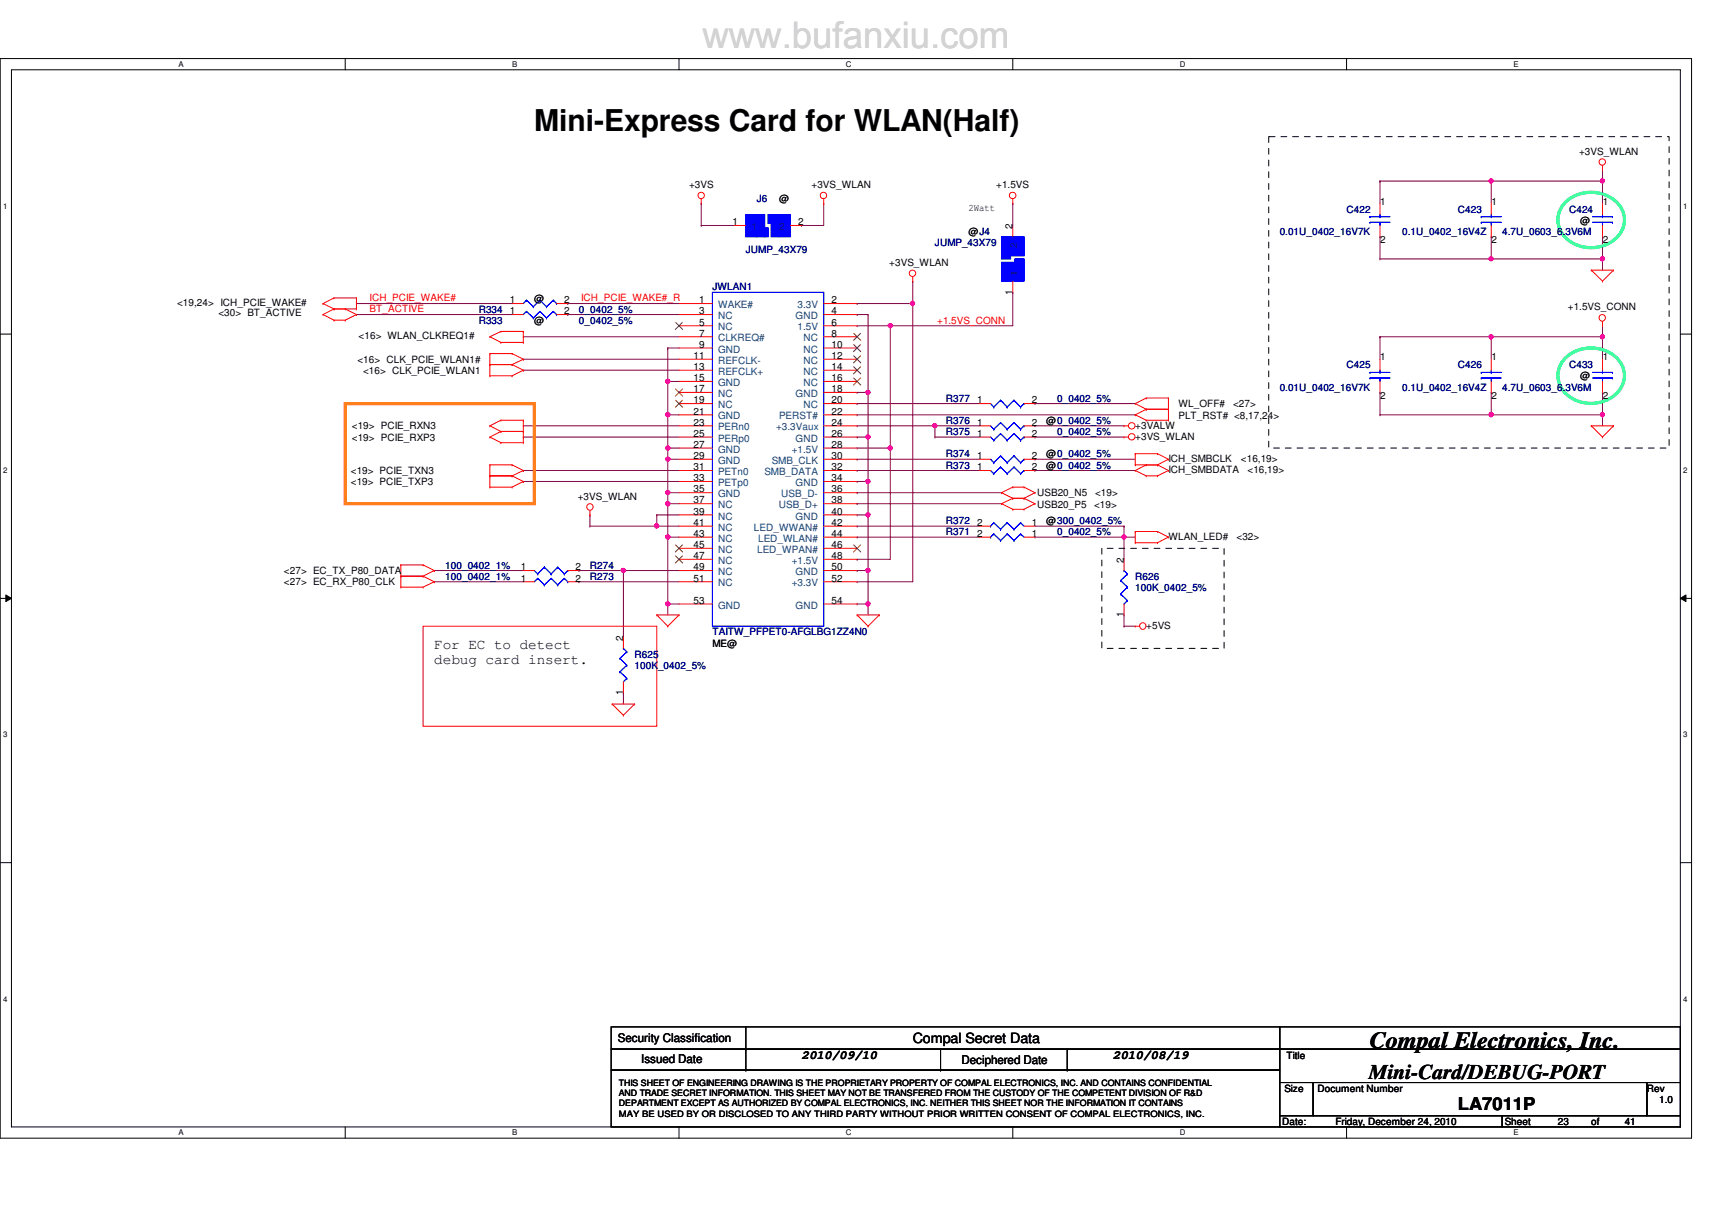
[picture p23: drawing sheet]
<svg xmlns="http://www.w3.org/2000/svg" width="297mm" height="210mm" viewBox="0 0 297 210" stroke-linecap="round" stroke-linejoin="round" font-family="sans-serif">
<defs><g id="words">
<text font-size="5.2" x="92.7" y="22.7">Mini-Express Card for WLAN(Half)</text>
<text font-size="4" x="237.7" y="181.7">Compal Electronics, Inc.</text>
<text font-size="3.6" x="237.5" y="187.2">Mini-Card/DEBUG-PORT</text>
<text font-size="3" x="252.9" y="192.5">LA7011P</text>
<g font-size="2.5">
<text x="75.3" y="112.6">For EC to detect</text>
<text x="75.3" y="115.2">debug card insert.</text>
<text x="158.4" y="180.9">Compal Secret Data</text>
</g>
<g font-size="2.1">
<text x="107.2" y="180.8">Security Classification</text>
<text x="111.2" y="184.4">Issued Date</text>
<text x="139.1" y="183.8">2010/09/10</text>
<text x="166.8" y="184.7">Deciphered Date</text>
<text x="193.1" y="183.8">2010/08/19</text>
</g>
<g font-size="1.7">
<text x="274" y="26.8">+3VS_WLAN</text>
<text x="119.5" y="32.6">+3VS</text>
<text x="135.2" y="35">@</text>
<text x="140.8" y="32.6">+3VS_WLAN</text>
<text x="172.8" y="32.6">+1.5VS</text>
<text x="239.5" y="35.5">1</text>
<text x="258.8" y="35.5">1</text>
<text x="278.1" y="35.5">1</text>
<text x="127.1" y="39.1">1</text>
<text x="138.5" y="39.1">2</text>
<text x="168" y="36.7">2Watt</text>
<text x="168" y="40.7">@J4</text>
<text x="175.7" y="39.7" transform="rotate(-90 175.7 39.7)">2</text>
<text x="274.2" y="38.8">@</text>
<text x="154.3" y="46.1">+3VS_WLAN</text>
<text x="239.5" y="42.1">2</text>
<text x="258.8" y="42.1">2</text>
<text x="278.1" y="42.1">2</text>
<text x="30.7" y="53.1">&lt;19,24&gt; ICH_PCIE_WAKE#</text>
<text x="88.5" y="52.6">1</text>
<text x="92.7" y="52.3">@</text>
<text x="97.9" y="52.6">2</text>
<text x="121.3" y="52.6">1</text>
<text x="144.3" y="52.6">2</text>
<text x="175.7" y="51.1" transform="rotate(-90 175.7 51.1)">1</text>
<text x="272" y="53.8">+1.5VS_CONN</text>
<text x="37.9" y="54.8">&lt;30&gt; BT_ACTIVE</text>
<text x="62.2" y="58.9">&lt;16&gt; WLAN_CLKREQ1#</text>
<text x="88.5" y="54.5">1</text>
<text x="92.7" y="56.2">@</text>
<text x="97.9" y="54.5">2</text>
<text x="121.3" y="54.5">3</text>
<text x="121.3" y="56.5">5</text>
<text x="121.3" y="58.4">7</text>
<text x="144.3" y="54.5">4</text>
<text x="144.3" y="56.5">6</text>
<text x="144.3" y="58.4">8</text>
<text x="62" y="62.9">&lt;16&gt; CLK_PCIE_WLAN1#</text>
<text x="63" y="64.9">&lt;16&gt; CLK_PCIE_WLAN1</text>
<text x="120.3" y="62.3">11</text>
<text x="120.3" y="64.2">13</text>
<text x="121.3" y="60.3">9</text>
<text x="144.3" y="60.3">10</text>
<text x="144.3" y="62.3">12</text>
<text x="144.3" y="64.2">14</text>
<text x="239.5" y="62.5">1</text>
<text x="258.8" y="62.5">1</text>
<text x="274.2" y="65.8">@</text>
<text x="278.1" y="62.5">1</text>
<text x="120.3" y="66.1">15</text>
<text x="120.3" y="68">17</text>
<text x="120.3" y="70">19</text>
<text x="120.3" y="71.9">21</text>
<text x="144.3" y="66.1">16</text>
<text x="144.3" y="68">18</text>
<text x="144.3" y="70">20</text>
<text x="144.3" y="71.9">22</text>
<text x="169.5" y="70">1</text>
<text x="179" y="70">2</text>
<text x="204.5" y="70.7">WL_OFF#</text>
<text x="213.9" y="70.7">&lt;27&gt;</text>
<text x="239.5" y="69.1">2</text>
<text x="258.8" y="69.1">2</text>
<text x="278.1" y="69.1">2</text>
<text x="61" y="74.5">&lt;19&gt; PCIE_RXN3</text>
<text x="61" y="76.5">&lt;19&gt; PCIE_RXP3</text>
<text x="120.3" y="73.8">23</text>
<text x="120.3" y="75.8">25</text>
<text x="120.3" y="77.7">27</text>
<text x="144.3" y="73.8">24</text>
<text x="144.3" y="75.8">26</text>
<text x="144.3" y="77.7">28</text>
<text x="169.5" y="73.8">1</text>
<text x="169.5" y="75.8">1</text>
<text x="179" y="73.8">2</text>
<text x="179" y="75.8">2</text>
<text x="181.5" y="73.6">@0_0402_5%</text>
<text x="197" y="76.2">+3VS_WLAN</text>
<text x="197" y="74.3">+3VALW</text>
<text x="204.5" y="72.6">PLT_RST# &lt;8,17,24&gt;</text>
<text x="60.9" y="82.3">&lt;19&gt; PCIE_TXN3</text>
<text x="120.3" y="79.6">29</text>
<text x="120.3" y="81.6">31</text>
<text x="120.3" y="83.5">33</text>
<text x="144.3" y="79.6">30</text>
<text x="144.3" y="81.6">32</text>
<text x="144.3" y="83.5">34</text>
<text x="169.5" y="81.6">1</text>
<text x="169.5" y="79.6">1</text>
<text x="179" y="81.6">2</text>
<text x="179" y="79.6">2</text>
<text x="181.5" y="81.3">@0_0402_5%</text>
<text x="181.5" y="79.3">@0_0402_5%</text>
<text x="202.7" y="82">ICH_SMBDATA</text>
<text x="202.7" y="80.1">ICH_SMBCLK</text>
<text x="215.3" y="80.1">&lt;16,19&gt;</text>
<text x="216.4" y="82">&lt;16,19&gt;</text>
<text x="60.9" y="84.2">&lt;19&gt; PCIE_TXP3</text>
<text x="100.2" y="86.7">+3VS_WLAN</text>
<text x="120.3" y="85.4">35</text>
<text x="120.3" y="87.3">37</text>
<text x="120.3" y="89.3">39</text>
<text x="144.3" y="85.4">36</text>
<text x="144.3" y="87.3">38</text>
<text x="144.3" y="89.3">40</text>
<text x="180" y="86.1">USB20_N5</text>
<text x="180" y="88.1">USB20_P5</text>
<text x="189.8" y="88.1">&lt;19&gt;</text>
<text x="190" y="86.1">&lt;19&gt;</text>
<text x="120.3" y="91.2">41</text>
<text x="120.3" y="93.1">43</text>
<text x="120.3" y="95.1">45</text>
<text x="144.3" y="91.2">42</text>
<text x="144.3" y="93.1">44</text>
<text x="144.3" y="95.1">46</text>
<text x="169.5" y="93.1">2</text>
<text x="169.5" y="91.2">2</text>
<text x="179" y="93.1">1</text>
<text x="179" y="91.2">1</text>
<text x="181.5" y="90.9">@300_0402_5%</text>
<text x="202.7" y="93.6">WLAN_LED#</text>
<text x="214.5" y="93.6">&lt;32&gt;</text>
<text x="49.3" y="99.6">&lt;27&gt; EC_TX_P80_DATA</text>
<text x="49.3" y="101.6">&lt;27&gt; EC_RX_P80_CLK</text>
<text x="90.4" y="98.9">1</text>
<text x="90.4" y="100.9">1</text>
<text x="99.9" y="98.9">2</text>
<text x="99.9" y="100.9">2</text>
<text x="120.3" y="97">47</text>
<text x="120.3" y="98.9">49</text>
<text x="120.3" y="100.9">51</text>
<text x="144.3" y="97">48</text>
<text x="144.3" y="98.9">50</text>
<text x="144.3" y="100.9">52</text>
<text x="195" y="97.6" transform="rotate(-90 195 97.6)">2</text>
<text x="120.3" y="104.7">53</text>
<text x="144.3" y="104.7">54</text>
<text x="195" y="107.1" transform="rotate(-90 195 107.1)">1</text>
<text x="108.1" y="111.1" transform="rotate(-90 108.1 111.1)">2</text>
<text x="123.6" y="112.2">ME@</text>
<text x="198.9" y="109.1">+5VS</text>
<text x="108.1" y="120.6" transform="rotate(-90 108.1 120.6)">1</text>
<text x="223.2" y="183.8">Title</text>
<text x="222.8" y="189.4">Size</text>
<text x="228.6" y="189.4">Document Number</text>
<text x="285.7" y="189.4">Rev</text>
<text x="287.9" y="191.3">1.0</text>
<text x="222.5" y="195.2">Date:</text>
<text x="231.7" y="195.2">Friday, December 24, 2010</text>
<text x="261.1" y="195.2">Sheet</text>
<text x="270.3" y="195.2">23</text>
<text x="276.1" y="195.2">of</text>
<text x="281.9" y="195.2">41</text>
</g>
<g font-size="1.7" fill="#000080">
<text x="131.3" y="35">J6</text>
<text x="222" y="40.7">0.01U_0402_16V7K</text>
<text x="233.6" y="36.9">C422</text>
<text x="243.3" y="40.7">0.1U_0402_16V4Z</text>
<text x="252.9" y="36.9">C423</text>
<text x="260.6" y="40.7">4.7U_0603_6.3V6M</text>
<text x="272.2" y="36.9">C424</text>
<text x="129.4" y="43.8">JUMP_43X79</text>
<text x="162.2" y="42.7">JUMP_43X79</text>
<text x="123.6" y="50.4">JWLAN1</text>
<text x="83.1" y="56.2">R333</text>
<text x="83.1" y="54.3">R334</text>
<text x="100.5" y="56.2">0_0402_5%</text>
<text x="100.5" y="54.3">0_0402_5%</text>
<text x="233.6" y="63.9">C425</text>
<text x="252.9" y="63.9">C426</text>
<text x="272.2" y="63.9">C433</text>
<text x="164.1" y="69.7">R377</text>
<text x="183.4" y="69.7">0_0402_5%</text>
<text x="222" y="67.8">0.01U_0402_16V7K</text>
<text x="243.3" y="67.8">0.1U_0402_16V4Z</text>
<text x="260.6" y="67.8">4.7U_0603_6.3V6M</text>
<text x="164.1" y="73.6">R376</text>
<text x="164.1" y="75.5">R375</text>
<text x="183.4" y="75.5">0_0402_5%</text>
<text x="164.1" y="81.3">R373</text>
<text x="164.1" y="79.3">R374</text>
<text x="164.1" y="92.9">R371</text>
<text x="164.1" y="90.9">R372</text>
<text x="183.4" y="92.9">0_0402_5%</text>
<text x="77.3" y="98.6">100_0402_1%</text>
<text x="77.3" y="100.6">100_0402_1%</text>
<text x="102.4" y="98.6">R274</text>
<text x="102.4" y="100.6">R273</text>
<text x="197" y="100.6">R626</text>
<text x="197" y="102.5">100K_0402_5%</text>
<text x="123.6" y="110.2">TAITW_PFPET0-AFGLBG1ZZ4N0</text>
<text x="110.1" y="114.1">R625</text>
<text x="110.1" y="116">100K_0402_5%</text>
</g>
<g font-size="1.7" fill="#004080">
<text x="130.4" y="39.9">1</text>
<text x="135.2" y="39.9">2</text>
<text x="176.5" y="47.8" transform="rotate(-90 176.5 47.8)">1</text>
<text x="176.5" y="43" transform="rotate(-90 176.5 43)">2</text>
<text x="124.6" y="53.5">WAKE#</text>
<text x="138.4" y="53.5">3.3V</text>
<text x="124.6" y="55.4">NC</text>
<text x="124.6" y="57.3">NC</text>
<text x="124.6" y="59.2">CLKREQ#</text>
<text x="138" y="55.4">GND</text>
<text x="138.4" y="57.3">1.5V</text>
<text x="139.4" y="59.2">NC</text>
<text x="124.6" y="61.2">GND</text>
<text x="124.6" y="63.1">REFCLK-</text>
<text x="124.6" y="65">REFCLK+</text>
<text x="139.4" y="61.2">NC</text>
<text x="139.4" y="63.1">NC</text>
<text x="139.4" y="65">NC</text>
<text x="124.6" y="67">GND</text>
<text x="124.6" y="68.9">NC</text>
<text x="124.6" y="70.8">NC</text>
<text x="138" y="68.9">GND</text>
<text x="139.4" y="67">NC</text>
<text x="139.4" y="70.8">NC</text>
<text x="124.6" y="72.8">GND</text>
<text x="124.6" y="74.7">PERn0</text>
<text x="124.6" y="76.6">PERp0</text>
<text x="134.7" y="74.7">+3.3Vaux</text>
<text x="135.2" y="72.8">PERST#</text>
<text x="138" y="76.6">GND</text>
<text x="124.6" y="78.5">GND</text>
<text x="124.6" y="80.5">GND</text>
<text x="124.6" y="82.4">PETn0</text>
<text x="132.6" y="82.4">SMB_DATA</text>
<text x="133.9" y="80.5">SMB_CLK</text>
<text x="137.4" y="78.5">+1.5V</text>
<text x="124.6" y="84.3">PETp0</text>
<text x="124.6" y="86.3">GND</text>
<text x="124.6" y="88.2">NC</text>
<text x="135.1" y="88.2">USB_D+</text>
<text x="135.5" y="86.3">USB_D-</text>
<text x="138" y="84.3">GND</text>
<text x="124.6" y="90.1">NC</text>
<text x="124.6" y="92.1">NC</text>
<text x="124.6" y="94">NC</text>
<text x="124.6" y="95.9">NC</text>
<text x="130.8" y="92.1">LED_WWAN#</text>
<text x="131.4" y="95.9">LED_WPAN#</text>
<text x="131.5" y="94">LED_WLAN#</text>
<text x="138" y="90.1">GND</text>
<text x="124.6" y="97.8">NC</text>
<text x="124.6" y="99.8">NC</text>
<text x="124.6" y="101.7">NC</text>
<text x="137.4" y="97.8">+1.5V</text>
<text x="137.4" y="101.7">+3.3V</text>
<text x="138" y="99.8">GND</text>
<text x="124.6" y="105.6">GND</text>
<text x="138" y="105.6">GND</text>
</g>
<g font-size="1.7" fill="#f00">
<text x="64.1" y="52.3">ICH_PCIE_WAKE#</text>
<text x="100.8" y="52.3">ICH_PCIE_WAKE#_R</text>
<text x="64.1" y="54.2">BT_ACTIVE</text>
<text x="162.6" y="56.1">+1.5VS_CONN</text>
</g>
<g font-size="1.5">
<text x="107.4" y="191.9">DEPARTMENT EXCEPT AS AUTHORIZED BY COMPAL ELECTRONICS, INC. NEITHER THIS SHEET NOR THE INFORMATION IT CONTAINS</text>
<text x="107.4" y="188.4">THIS SHEET OF ENGINEERING DRAWING IS THE PROPRIETARY PROPERTY OF COMPAL ELECTRONICS, INC. AND CONTAINS CONFIDENTIAL</text>
<text x="107.4" y="190.2">AND TRADE SECRET INFORMATION. THIS SHEET MAY NOT BE TRANSFERED FROM THE CUSTODY OF THE COMPETENT DIVISION OF R&amp;D</text>
<text x="107.4" y="193.7">MAY BE USED BY OR DISCLOSED TO ANY THIRD PARTY WITHOUT PRIOR WRITTEN CONSENT OF COMPAL ELECTRONICS, INC.</text>
</g>
<g font-size="1.4">
<text x="30.9" y="11.6">A</text>
<text x="88.9" y="11.6">B</text>
<text x="146.8" y="11.6">C</text>
<text x="204.7" y="11.6">D</text>
<text x="262.6" y="11.6">E</text>
<text x=".5" y="36.2">1</text>
<text x="292.1" y="36.2">1</text>
<text x=".5" y="82.1">2</text>
<text x="292.1" y="82.1">2</text>
<text x=".5" y="127.9">3</text>
<text x="292.1" y="127.9">3</text>
<text x=".5" y="173.8">4</text>
<text x="292.1" y="173.8">4</text>
<text x="30.9" y="196.9">A</text>
<text x="88.9" y="196.9">B</text>
<text x="146.8" y="196.9">C</text>
<text x="204.7" y="196.9">D</text>
<text x="262.6" y="196.9">E</text>
</g>
</g></defs>
<path d="M0 10.2h293.5v187.2h-293.5zM2 12.1h289.5v183.4h-289.5z" fill="none" stroke="#000" stroke-width=".17"/>
<g fill="#fff">
<path d="M30.9 10.4h.9v1.5h-.9z"/>
<path d="M30.9 195.7h.9v1.5h-.9z"/>
</g>
<path d="M59.9 10.2v1.9M59.9 195.5v1.9" fill="none" stroke="#000" stroke-width=".17"/>
<g fill="#fff">
<path d="M88.9 10.4h.8v1.5h-.8z"/>
<path d="M88.9 195.7h.8v1.5h-.8z"/>
</g>
<path d="M117.8 10.2v1.9M117.8 195.5v1.9" fill="none" stroke="#000" stroke-width=".17"/>
<g fill="#fff">
<path d="M146.8 10.4h.9v1.5h-.9z"/>
<path d="M146.8 195.7h.9v1.5h-.9z"/>
</g>
<path d="M175.7 10.2v1.9M175.7 195.5v1.9" fill="none" stroke="#000" stroke-width=".17"/>
<g fill="#fff">
<path d="M204.7 10.4h1v1.5h-1z"/>
<path d="M204.7 195.7h1v1.5h-1z"/>
</g>
<path d="M233.6 10.2v1.9M233.6 195.5v1.9" fill="none" stroke="#000" stroke-width=".17"/>
<g fill="#fff">
<path d="M262.6 10.4h.9v1.5h-.9z"/>
<path d="M262.6 195.7h.9v1.5h-.9z"/>
<path d="M.5 35h.8v1.5h-.8z"/>
<path d="M292.1 35h.7v1.5h-.7z"/>
<path d="M.5 80.9h.8v1.5h-.8z"/>
<path d="M292.1 80.9h.7v1.5h-.7z"/>
</g>
<path d="M0 58h2M291.5 58h2" fill="none" stroke="#000" stroke-width=".17"/>
<g fill="#fff">
<path d="M.5 126.7h.8v1.5h-.8z"/>
<path d="M292.1 126.7h.7v1.5h-.7z"/>
</g>
<path d="M0 103.8h2M1 103.2l1 .6-1 .6zM291.5 103.8l1-.6v1.2zM291.5 103.8h2" fill="none" stroke="#000" stroke-width=".17"/>
<path d="M1 103.2l1 .6-1 .6zM291.5 103.8l1-.6v1.2z" fill="#000"/>
<g fill="#fff">
<path d="M.5 172.6h.8v1.5h-.8z"/>
<path d="M292.1 172.6h.7v1.5h-.7z"/>
</g>
<path d="M0 149.6h2M291.5 149.6h2" fill="none" stroke="#000" stroke-width=".17"/>
<g fill="none" stroke="#800040" stroke-width=".17">
<path d="M61.8 54.6h.1M61.8 52.7h.1M61.8 54.6h27.1M61.8 52.7h27.1M90.8 58.4h.1M90.8 58.4h27M90.8 64.2h.1M90.8 62.3h.1M90.8 64.2h27M90.8 62.3h27M115.9 60.4h.1M115.9 77.7h.1"/>
<path d="M115.9 60.4h1.9M115.9 77.7v2"/>
</g>
<circle cx="115.9" cy="77.7" r=".38" fill="#f0f"/>
<circle cx="115.9" cy="77.7" r=".38" fill="none" stroke="#f0f" stroke-width=".17"/>
<path d="M98.5 54.6h.1M98.5 54.6h19.3M102.4 91.3h.1M102.4 91.3h15.4M114 91.3h.1M114 89.3h.1M114 89.3v2M115.9 104.8h.1M115.9 104.8h1.9" fill="none" stroke="#800040" stroke-width=".17"/>
<circle cx="113.9" cy="91.2" r=".38" fill="#f0f"/>
<circle cx="113.9" cy="91.2" r=".38" fill="none" stroke="#f0f" stroke-width=".17"/>
<g fill="none" stroke="#800040" stroke-width=".17">
<path d="M148.7 52.7h.1M148.7 52.7h9.7M154.5 56.5h.1M158.4 48.8h.1M158.4 52.7h.1M158.4 48.8v52.1M175.7 50.7h.1M175.7 50.7v5.8h-21.2M102.4 89.3h.1M102.4 89.3v2M114 89.3h.1M114 89.3h3.8"/>
<path d="M115.9 87.4h.1M115.9 87.4h1.9"/>
</g>
<circle cx="158.3" cy="52.6" r=".38" fill="#f0f"/>
<circle cx="158.3" cy="52.6" r=".38" fill="none" stroke="#f0f" stroke-width=".17"/>
<path d="M162.2 73.9h.1M162.2 73.9h7.7M179.6 73.9h.1M179.6 73.9h15.4M150.6 104.8h.1M150.6 104.8v1.9" fill="none" stroke="#800040" stroke-width=".17"/>
<circle cx="162.2" cy="73.8" r=".37" fill="#f0f"/>
<circle cx="162.2" cy="73.8" r=".37" fill="none" stroke="#f0f" stroke-width=".17"/>
<path d="M148.7 72h.1M148.7 79.7h.1M148.7 72h48.3M148.7 79.7h21.2M148.7 85.5h.1M148.7 87.4h.1M148.7 89.3h.1M148.7 99h.1M148.7 85.5h25.1M148.7 87.4h25.1M148.7 89.3h1.9M148.7 99h1.9" fill="none" stroke="#800040" stroke-width=".17"/>
<circle cx="150.6" cy="98.9" r=".37" fill="#f0f"/>
<circle cx="150.6" cy="98.9" r=".37" fill="none" stroke="#f0f" stroke-width=".17"/>
<path d="M154.5 56.5h.1M154.5 56.5v21.2h-5.8M148.7 77.7h.1" fill="none" stroke="#800040" stroke-width=".17"/>
<circle cx="154.5" cy="77.7" r=".38" fill="#f0f"/>
<circle cx="154.5" cy="77.7" r=".38" fill="none" stroke="#f0f" stroke-width=".17"/>
<path d="M148.7 56.5h.1M148.7 56.5h5.8" fill="none" stroke="#800040" stroke-width=".17"/>
<circle cx="154.5" cy="56.5" r=".37" fill="#f0f"/>
<circle cx="154.5" cy="56.5" r=".37" fill="none" stroke="#f0f" stroke-width=".17"/>
<g fill="none" stroke="#800040" stroke-width=".17">
<path d="M148.7 70h.1M148.7 73.9h.1M148.7 70h21.2M148.7 73.9h13.5M154.5 77.7h.1M154.5 77.7v19.3h-5.8M162.2 75.8h.1M162.2 73.9h.1M162.2 75.8h7.7M162.2 73.9v1.9M179.6 75.8h.1M179.6 79.7h.1"/>
<path d="M179.6 70h.1M179.6 70h17.4M179.6 75.8h15.4M179.6 79.7h17.4M75.3 99h.1M75.3 99h15.5M108.2 99h.1M108.2 99h9.6M148.7 97h.1M148.7 81.6h.1M148.7 81.6h21.2M179.6 81.6h.1"/>
<path d="M179.6 81.6h17.4M75.3 100.9h.1M75.3 100.9h15.5M148.7 100.9h.1M148.7 100.9h9.7"/>
</g>
<circle cx="108.1" cy="98.9" r=".37" fill="#f0f"/>
<circle cx="108.1" cy="98.9" r=".37" fill="none" stroke="#f0f" stroke-width=".17"/>
<path d="M195 93.2h.1M195 93.2h2M100.5 100.9h.1M100.5 100.9h17.3" fill="none" stroke="#800040" stroke-width=".17"/>
<circle cx="195" cy="93.1" r=".37" fill="#f0f"/>
<circle cx="195" cy="93.1" r=".37" fill="none" stroke="#f0f" stroke-width=".17"/>
<g fill="none" stroke="#800040" stroke-width=".17">
<path d="M148.7 54.6h.1M148.7 54.6h1.9M90.8 73.9h.1M90.8 75.8h.1M90.8 73.9h27M90.8 75.8h27M115.9 72h.1M115.9 79.7h.1M115.9 72h1.9M115.9 79.7v5.8M150.6 75.8h.1M150.6 75.8v7.7"/>
<path d="M90.8 81.6h.1M90.8 83.5h.1M90.8 81.6h27M90.8 83.5h27M115.9 85.5h.1M115.9 93.2h.1M115.9 93.2h1.9M115.9 85.5h1.9M148.7 93.2h.1M148.7 91.3h.1M148.7 93.2h21.2M148.7 91.3h21.2"/>
<path d="M179.6 91.3h15.4M195 91.3h.1"/>
</g>
<circle cx="115.9" cy="85.4" r=".37" fill="#f0f"/>
<circle cx="115.9" cy="85.4" r=".37" fill="none" stroke="#f0f" stroke-width=".17"/>
<circle cx="115.9" cy="79.6" r=".37" fill="#f0f"/>
<circle cx="115.9" cy="79.6" r=".37" fill="none" stroke="#f0f" stroke-width=".17"/>
<path d="M150.6 68.1h.1M150.6 68.1v7.7" fill="none" stroke="#800040" stroke-width=".17"/>
<circle cx="150.6" cy="68.1" r=".38" fill="#f0f"/>
<circle cx="150.6" cy="68.1" r=".38" fill="none" stroke="#f0f" stroke-width=".17"/>
<path d="M115.9 77.7h.1M115.9 77.7h1.9M148.7 68.1h.1M148.7 75.8h.1M148.7 68.1h1.9M148.7 75.8h1.9" fill="none" stroke="#800040" stroke-width=".17"/>
<circle cx="150.6" cy="75.8" r=".37" fill="#f0f"/>
<circle cx="150.6" cy="75.8" r=".37" fill="none" stroke="#f0f" stroke-width=".17"/>
<path d="M115.9 66.2h.1M115.9 66.2v5.8M150.6 89.3h.1M150.6 89.3v9.7" fill="none" stroke="#800040" stroke-width=".17"/>
<circle cx="115.9" cy="66.1" r=".37" fill="#f0f"/>
<circle cx="115.9" cy="66.1" r=".37" fill="none" stroke="#f0f" stroke-width=".17"/>
<path d="M115.9 93.2h.1M115.9 93.2v11.6M150.6 99h.1M150.6 99v5.8" fill="none" stroke="#800040" stroke-width=".17"/>
<circle cx="115.9" cy="93.1" r=".37" fill="#f0f"/>
<circle cx="115.9" cy="93.1" r=".37" fill="none" stroke="#f0f" stroke-width=".17"/>
<path d="M115.9 60.4h.1M115.9 66.2h.1M115.9 72h.1M115.9 60.4v5.8M115.9 72v5.7M115.9 66.2h1.9" fill="none" stroke="#800040" stroke-width=".17"/>
<circle cx="115.9" cy="71.9" r=".38" fill="#f0f"/>
<circle cx="115.9" cy="71.9" r=".38" fill="none" stroke="#f0f" stroke-width=".17"/>
<path d="M115.9 79.7h.1M115.9 79.7h1.9M115.9 85.5h.1M115.9 85.5v1.9M150.6 83.5h.1M150.6 83.5v5.8" fill="none" stroke="#800040" stroke-width=".17"/>
<circle cx="150.6" cy="89.3" r=".37" fill="#f0f"/>
<circle cx="150.6" cy="89.3" r=".37" fill="none" stroke="#f0f" stroke-width=".17"/>
<circle cx="150.6" cy="83.5" r=".37" fill="#f0f"/>
<circle cx="150.6" cy="83.5" r=".37" fill="none" stroke="#f0f" stroke-width=".17"/>
<path d="M148.7 104.8h.1M148.7 104.8h1.9" fill="none" stroke="#800040" stroke-width=".17"/>
<circle cx="150.6" cy="104.7" r=".37" fill="#f0f"/>
<circle cx="150.6" cy="104.7" r=".37" fill="none" stroke="#f0f" stroke-width=".17"/>
<path d="M150.6 54.6h.1M150.6 54.6v13.5M115.9 87.4h.1M115.9 87.4v5.8" fill="none" stroke="#800040" stroke-width=".17"/>
<circle cx="115.9" cy="87.4" r=".38" fill="#f0f"/>
<circle cx="115.9" cy="87.4" r=".38" fill="none" stroke="#f0f" stroke-width=".17"/>
<path d="M148.7 83.5h.1M148.7 83.5h1.9M115.9 104.8h.1M115.9 104.8v1.9" fill="none" stroke="#800040" stroke-width=".17"/>
<circle cx="115.9" cy="104.7" r=".37" fill="#f0f"/>
<circle cx="115.9" cy="104.7" r=".37" fill="none" stroke="#f0f" stroke-width=".17"/>
<g fill="none" stroke="#800040" stroke-width=".17">
<path d="M121.7 39.1h.1M121.7 35.3h.1M121.7 39.1h5.8M121.7 35.3v3.8M139.1 39.1h.1M142.9 35.3h.1M142.9 35.3v3.8h-3.8M175.7 35.3h.1M175.7 35.3v3.8M239.4 31.4h.1M239.4 31.4h38.6M258.7 31.4h.1"/>
<path d="M278 41.1h.1M278 41.1v3.8M100.5 99h.1M100.5 99h7.7M108.2 99h.1M108.2 99v11.6M108.2 120.2h.1M108.2 120.2v1.9"/>
</g>
<circle cx="278" cy="31.4" r=".37" fill="#f0f"/>
<circle cx="278" cy="31.4" r=".37" fill="none" stroke="#f0f" stroke-width=".17"/>
<circle cx="258.7" cy="31.4" r=".37" fill="#f0f"/>
<circle cx="258.7" cy="31.4" r=".37" fill="none" stroke="#f0f" stroke-width=".17"/>
<path d="M278 31.4h.1M278 29.5h.1M278 29.5v5.8M239.4 44.9h.1M239.4 44.9h38.6M258.7 44.9h.1M278 44.9h.1M278 44.9v2" fill="none" stroke="#800040" stroke-width=".17"/>
<circle cx="278" cy="44.9" r=".37" fill="#f0f"/>
<circle cx="278" cy="44.9" r=".37" fill="none" stroke="#f0f" stroke-width=".17"/>
<circle cx="258.7" cy="44.9" r=".37" fill="#f0f"/>
<circle cx="258.7" cy="44.9" r=".37" fill="none" stroke="#f0f" stroke-width=".17"/>
<g fill="none" stroke="#800040" stroke-width=".17">
<path d="M239.4 31.4h.1M239.4 31.4v3.9M258.7 31.4h.1M258.7 31.4v3.9M239.4 41.1h.1M239.4 58.4h.1M239.4 41.1v3.8M239.4 58.4h38.6M258.7 41.1h.1M258.7 58.4h.1M258.7 41.1v3.8M278 68.1h.1"/>
<path d="M278 68.1v3.9"/>
</g>
<circle cx="278" cy="58.4" r=".38" fill="#f0f"/>
<circle cx="278" cy="58.4" r=".38" fill="none" stroke="#f0f" stroke-width=".17"/>
<circle cx="258.7" cy="58.4" r=".38" fill="#f0f"/>
<circle cx="258.7" cy="58.4" r=".38" fill="none" stroke="#f0f" stroke-width=".17"/>
<path d="M278 58.4h.1M278 56.5h.1M278 56.5v5.8M239.4 72h.1M239.4 72h38.6M258.7 72h.1M278 72h.1M278 72v1.9" fill="none" stroke="#800040" stroke-width=".17"/>
<circle cx="278" cy="71.9" r=".38" fill="#f0f"/>
<circle cx="278" cy="71.9" r=".38" fill="none" stroke="#f0f" stroke-width=".17"/>
<circle cx="258.7" cy="71.9" r=".38" fill="#f0f"/>
<circle cx="258.7" cy="71.9" r=".38" fill="none" stroke="#f0f" stroke-width=".17"/>
<g fill="none" stroke="#800040" stroke-width=".17">
<path d="M98.5 52.7h.1M98.5 52.7h19.3M239.4 58.4h.1M239.4 58.4v3.9M258.7 58.4h.1M258.7 58.4v3.9M239.4 68.1h.1M239.4 68.1v3.9M258.7 68.1h.1M258.7 68.1v3.9M179.6 93.2h.1M179.6 93.2h15.4"/>
<path d="M195 91.3h.1M195 93.2h.1M195 91.3v5.7M195 108.6h.1M195 106.7h.1M195 106.7v1.9M195 108.6h2"/>
</g>
<g fill="none" stroke="#f00" stroke-width=".17">
<path d="M121.7 35.3h.1M121.7 34.5v.8M142.9 35.3h.1M142.9 34.5v.8M175.7 35.3h.1M175.7 34.5v.8M258.7 35.3v1.9M258.7 39.1v2M278 29.5h.1M278 28.7v.8M56 52.7h.1M56 54.6h.1"/>
<path d="M56 52.7l2 .9M56 54.6l2 .9M58 53.6h.1M58 51.7h.1M58 55.5h.1M58 53.6h3.8M58 51.7l-2 1M58 51.7h3.8M58 55.5h1.9M58 53.6l-2 1M59.9 55.5h.1M59.9 53.6h.1"/>
<path d="M59.9 53.6l1.9 1M61.8 51.7h.1M61.8 53.6h.1M61.8 54.6h.1M61.8 51.7v1.9M61.8 54.6l-1.9 .9M85 58.4h.1M85 58.4l1.9 1M86.9 59.4h.1M86.9 57.5h.1M86.9 59.4h3.9M86.9 57.5l-1.9 .9"/>
<path d="M86.9 57.5h3.9M90.8 57.5h.1M90.8 59.4h.1M90.8 57.5v1.9M158.4 48.8h.1M158.4 48v.8M276.1 46.9h.1M276.1 46.9h3.8M276.1 46.9l1.9 1.9M278 48.8h.1M278 56.5h.1M278 55.8v.7"/>
<path d="M279.9 46.9h.1M279.9 46.9l-1.9 1.9M85 63.2h.1M85 65.2h.1M85 61.3h.1M85 73.9h.1M85 75.8h.1M85 65.2h3.9M85 63.2h3.9M85 61.3v3.9M85 61.3h3.9M85 73.9l1.9 .9"/>
<path d="M85 75.8l1.9 1M86.9 72.9h.1M86.9 74.8h.1M86.9 76.8h.1M86.9 72.9h3.9M86.9 72.9l-1.9 1M86.9 74.8h3.9M86.9 74.8l-1.9 1M86.9 76.8h3.9M88.9 65.2h.1M88.9 63.2h.1M88.9 61.3h.1"/>
<path d="M88.9 63.2l1.9 1M88.9 61.3l1.9 1M90.8 64.2h.1M90.8 62.3h.1M90.8 72.9h.1M90.8 74.8h.1M90.8 76.8h.1M90.8 64.2l-1.9 1M90.8 72.9v3.9M90.8 62.3l-1.9 .9M169.9 73.9h2M169.9 70h2"/>
<path d="M169.9 79.7h2M177.7 73.9h1.9M177.7 70h1.9M177.7 79.7h1.9M195 75.8h.1M195 73.9h.1M195 75.8h.8M195 73.9h.8M197 72h.1M197 70h.1M197 78.7h.1M197 72l1.9 .9"/>
<path d="M197 70l1.9 1M197 78.7v1.9M197 78.7h3.8M198.9 71h.1M198.9 72.9h.1M198.9 69h.1M198.9 71h3.8M198.9 71l-1.9 1M198.9 72.9h3.8M198.9 69h3.8M198.9 69l-1.9 1M200.8 78.7h.1"/>
<path d="M200.8 78.7l1.9 1M202.7 72.9h.1M202.7 71h.1M202.7 69h.1M202.7 79.7h.1M202.7 69v3.9M202.7 79.7l-1.9 .9M239.4 62.3v1.9M239.4 66.2v1.9M276.1 73.9h.1M276.1 73.9h3.8M276.1 73.9l1.9 1.9"/>
<path d="M278 75.8h.1M279.9 73.9h.1M279.9 73.9l-1.9 1.9M69.5 99.9h.1M69.5 98h.1M69.5 98h3.9M69.5 99.9h3.9M69.5 98v3.9M73.4 98h.1M73.4 99.9h.1M73.4 98l1.9 1M73.4 99.9l1.9 1"/>
<path d="M75.3 99h.1M75.3 99l-1.9 .9M85 82.5h.1M85 80.6h.1M85 84.5h.1M85 80.6v3.9M85 84.5h3.9M85 80.6h3.9M85 82.5h3.9M88.9 80.6h.1M88.9 82.5h.1M88.9 84.5h.1"/>
<path d="M88.9 80.6l1.9 1M88.9 82.5l1.9 1M90.8 81.6h.1M90.8 83.5h.1M90.8 81.6l-1.9 .9M90.8 83.5l-1.9 1M90.8 99h1.9M98.5 99h2M102.4 89.3h.1M102.4 88.6v.7M169.9 93.2h2M169.9 81.6h2"/>
<path d="M173.8 85.5h.1M173.8 87.4h.1M173.8 85.5l1.9 .9M173.8 87.4l1.9 .9M175.7 84.5h.1M175.7 86.4h.1M175.7 88.3h.1M175.7 84.5h2M175.7 84.5l-1.9 1M175.7 86.4h2M175.7 86.4l-1.9 1M175.7 88.3h2"/>
<path d="M177.7 84.5h.1M177.7 86.4h.1M177.7 88.3h.1M177.7 84.5l1.9 1M177.7 86.4l1.9 1M177.7 93.2h1.9M177.7 81.6h1.9M179.6 85.5h.1M179.6 87.4h.1M179.6 85.5l-1.9 .9M179.6 87.4l-1.9 .9M197 92.2h.1"/>
<path d="M197 94.1h.1M197 81.6h.1M197 80.6h.1M197 92.2h3.8M197 92.2v1.9M197 94.1h3.8M197 80.6h3.8M197 81.6l1.9 .9M198.9 80.6h.1M198.9 82.5h.1M198.9 82.5h1.9M198.9 80.6l-1.9 1"/>
<path d="M200.8 92.2h.1M200.8 94.1h.1M200.8 80.6h.1M200.8 82.5h.1M200.8 92.2l1.9 1M200.8 80.6l1.9 1M202.7 93.2h.1M202.7 81.6h.1M202.7 93.2l-1.9 .9M202.7 81.6l-1.9 .9M69.5 101.9h.1M69.5 101.9h3.9"/>
<path d="M73.4 108.6h40.6v17.4h-40.6zM73.4 101.9h.1M75.3 100.9h.1M75.3 100.9l-1.9 1M90.8 100.9h1.9M98.5 100.9h2M108.2 110.6v1.9M108.2 118.3v1.9M114 106.7h.1M114 106.7h3.8M114 106.7l1.9 1.9M115.9 108.6h.1"/>
<path d="M117.8 106.7h.1M117.8 106.7l-1.9 1.9M148.7 106.7h.1M148.7 106.7h3.9M148.7 106.7l1.9 1.9M150.6 108.6h.1M152.6 106.7h.1M152.6 106.7l-2 1.9M197 108.6h.1M197 108.6h.7M106.2 122.1h.1M106.2 122.1h3.9"/>
<path d="M106.2 122.1l2 2M108.2 124.1h.1M110.1 122.1h.1M110.1 122.1l-1.9 2"/>
<circle cx="121.7" cy="33.9" r=".56"/>
<circle cx="142.9" cy="33.9" r=".56"/>
<circle cx="175.7" cy="33.9" r=".56"/>
<circle cx="278" cy="28.1" r=".56"/>
<circle cx="158.3" cy="47.4" r=".56"/>
<circle cx="278" cy="55.1" r=".56"/>
<circle cx="196.4" cy="73.9" r=".56"/>
<circle cx="196.4" cy="75.8" r=".56"/>
<circle cx="102.3" cy="87.9" r=".56"/>
<circle cx="198.3" cy="108.6" r=".56"/>
</g>
<g fill="none" stroke="#000" stroke-width=".17">
<path d="M106 178.1h116v3.9h-116zM129.4 178.1v7.5M222 178.1h69.5v3.9h-69.5zM106 182h116v3.6h-116zM106 185.6h116v9.9h-116zM129.4 182h.1M129.4 185.6h.1M163.2 185.6h.1M163.2 182v3.6M185.2 185.6h.1M185.2 182v3.6M222 182h69.5v5.8h-69.5z"/>
<path d="M222 187.8h5.8v5.7h-5.8zM222 193.5h38.6v2h-38.6zM227.8 187.8h57.9v5.7h-57.9zM260.6 193.5h30.9v2h-30.9zM285.7 187.8h5.8v5.7h-5.8z"/>
</g>
<path d="M59.9 70h32.8v17.4h-32.8z" fill="none" stroke="#ff8000" stroke-width=".55"/>
<path d="M271.4 35.3a6.5 6.5 0 0 1 9.8 .6 4.5 4.5 0 0 1-2.5 6.5 6.2 6.2 0 0 1-8.1-2.7 4.2 4.2 0 0 1 .8-4.4zM271.4 62.3a6.5 6.5 0 0 1 9.8 .6 4.5 4.5 0 0 1-2.5 6.5 6.2 6.2 0 0 1-8.1-2.7 4.2 4.2 0 0 1 .8-4.4z" fill="none" stroke="#00ff80" stroke-width=".55"/>
<path d="M220.1 23.7h69.5v54h-69.5zM191.2 95.1h21.2v17.4h-21.2z" fill="none" stroke="#000" stroke-width=".17" stroke-dasharray="1 1 1 1 1 1 1 1"/>
<g fill="none" stroke="#00f" stroke-width=".17">
<path d="M257 38.6h.1M257 37.6h.1M257 38.6h3.5M257 37.6h3.5M258.7 37.6h.1M258.7 38.6h.1M258.7 37.2v.4M258.7 38.6v.5M171.9 73.9l.5 .6M171.9 70l.5 .6M171.9 79.7l.5 .6M172.4 74.5h.1"/>
<path d="M172.4 70.6h.1M173.6 73.3h.1M173.6 69.4h.1M173.6 79.1h.1M173.6 73.3l-1.2 1.2M173.6 73.3l1.1 1.2M173.6 69.4l-1.2 1.2M173.6 69.4l1.1 1.2M173.6 79.1l-1.2 1.2M173.6 79.1l1.1 1.2M174.7 74.5h.1M174.7 70.6h.1"/>
<path d="M175.9 73.3h.1M175.9 69.4h.1M175.9 79.1h.1M175.9 73.3l-1.2 1.2M175.9 73.3l1.2 1.2M175.9 69.4l-1.2 1.2M175.9 69.4l1.2 1.2M175.9 79.1l-1.2 1.2M175.9 79.1l1.2 1.2M177.1 74.5h.1M177.1 70.6h.1M177.7 73.9h.1"/>
<path d="M177.7 70h.1M177.7 79.7h.1M177.7 73.9l-.6 .6M177.7 70l-.6 .6M177.7 79.7l-.6 .6M237.7 65.6h.1M237.7 64.6h.1M237.7 65.6h3.5M237.7 64.6h3.5M239.4 64.6h.1M239.4 65.6h.1M239.4 64.2v.4"/>
<path d="M239.4 65.6v.6M92.7 99l.6 .6M93.3 99.6h.1M94.4 98.4h.1M94.4 98.4l-1.1 1.2M94.4 98.4l1.2 1.2M95.6 99.6h.1M96.8 98.4h.1M96.8 98.4l-1.2 1.2M96.8 98.4l1.1 1.2M97.9 99.6h.1M98.5 99h.1"/>
<path d="M98.5 99l-.6 .6M171.9 93.2h.1M171.9 81.6l.5 .6M172.4 92.6h.1M172.4 82.2h.1M172.4 80.3h.1M172.4 92.6l1.2 1.2M172.4 92.6l-.5 .6M173.6 93.8h.1M173.6 81h.1M173.6 81l-1.2 1.2M173.6 81l1.1 1.2"/>
<path d="M174.7 92.6h.1M174.7 82.2h.1M174.7 80.3h.1M174.7 92.6l1.2 1.2M174.7 92.6l-1.1 1.2M175.9 93.8h.1M175.9 81h.1M175.9 81l-1.2 1.2M175.9 81l1.2 1.2M177.1 92.6h.1M177.1 82.2h.1M177.1 80.3h.1"/>
<path d="M177.1 92.6l.6 .6M177.1 92.6l-1.2 1.2M177.7 81.6h.1M177.7 81.6l-.6 .6M93.3 100.3h.1M93.3 100.3l-.6 .6M93.3 100.3l1.1 1.2M94.4 101.5h.1M95.6 100.3h.1M95.6 100.3l-1.2 1.2M95.6 100.3l1.2 1.2M96.8 101.5h.1"/>
<path d="M97.9 100.3h.1M97.9 100.3l-1.1 1.2M97.9 100.3l.6 .6M98.5 100.9h.1M107.6 116.5h.1M107.6 114.2h.1M107.6 116.5l1.2 1.2M107.6 114.2l1.2 1.2M108.2 112.5h.1M108.2 112.5l.6 .6M108.8 117.7h.1M108.8 115.4h.1"/>
<path d="M108.8 113.1h.1M108.8 117.7l-.6 .6M108.8 115.4l-1.2 1.1M108.8 113.1l-1.2 1.1"/>
</g>
<path d="M129.4 37.2h1.9v3.9h-1.9z" fill-rule="evenodd" fill="#00f"/>
<path d="M129.4 37.2h1.9v3.9h-1.9z" fill="none" stroke="#00f" stroke-width=".17"/>
<path d="M131.3 37.2h1.4v3.9h-1.4z" fill-rule="evenodd" fill="#00f"/>
<path d="M131.3 37.2h1.4v3.9h-1.4z" fill="none" stroke="#00f" stroke-width=".17"/>
<path d="M132.7 39.5h.6v1.6h-.6z" fill-rule="evenodd" fill="#00f"/>
<path d="M132.7 39.5h.6v1.6h-.6z" fill="none" stroke="#00f" stroke-width=".17"/>
<path d="M133.3 37.2h.5v1.5h-.5z" fill-rule="evenodd" fill="#00f"/>
<path d="M133.3 37.2h.5v1.5h-.5z" fill="none" stroke="#00f" stroke-width=".17"/>
<path d="M133.8 37.2h1.4v3.9h-1.4z" fill-rule="evenodd" fill="#00f"/>
<path d="M133.8 37.2h1.4v3.9h-1.4z" fill="none" stroke="#00f" stroke-width=".17"/>
<path d="M135.2 37.2h1.9v3.9h-1.9z" fill-rule="evenodd" fill="#00f"/>
<path d="M135.2 37.2h1.9v3.9h-1.9z" fill="none" stroke="#00f" stroke-width=".17"/>
<path d="M129.4 37.2h1.9v3.9h-1.9z" fill-rule="evenodd" fill="#00f"/>
<path d="M129.4 37.2h1.9v3.9h-1.9z" fill="none" stroke="#00f" stroke-width=".17"/>
<path d="M131.3 37.2h1.4v3.9h-1.4z" fill-rule="evenodd" fill="#00f"/>
<path d="M131.3 37.2h1.4v3.9h-1.4z" fill="none" stroke="#00f" stroke-width=".17"/>
<path d="M132.7 39.5h.6v1.6h-.6z" fill-rule="evenodd" fill="#00f"/>
<path d="M132.7 39.5h.6v1.6h-.6z" fill="none" stroke="#00f" stroke-width=".17"/>
<path d="M133.3 37.2h.5v1.5h-.5z" fill-rule="evenodd" fill="#00f"/>
<path d="M133.3 37.2h.5v1.5h-.5z" fill="none" stroke="#00f" stroke-width=".17"/>
<path d="M133.8 37.2h1.4v3.9h-1.4z" fill-rule="evenodd" fill="#00f"/>
<path d="M133.8 37.2h1.4v3.9h-1.4z" fill="none" stroke="#00f" stroke-width=".17"/>
<path d="M135.2 37.2h1.9v3.9h-1.9z" fill-rule="evenodd" fill="#00f"/>
<g fill="none" stroke="#00f" stroke-width=".17">
<path d="M135.2 37.2h1.9v3.9h-1.9zM237.7 38.6h.1M237.7 37.6h.1M237.7 38.6h3.5M237.7 37.6h3.5M239.4 37.6h.1M239.4 38.6h.1M239.4 37.2v.4M239.4 38.6v.5M276.3 38.6h3.5M276.3 37.6h3.5M278 37.6h.1"/>
<path d="M278 38.6h.1M278 37.2v.4M278 38.6v.5M279.8 38.6h.1M279.8 37.6h.1M91.4 54h.1M91.4 52.1h.1M91.4 54l-.6 .6M91.4 54l1.1 1.2M91.4 52.1l-.6 .6M91.4 52.1l1.1 1.1M92.5 55.2h.1"/>
<path d="M92.5 53.2h.1M93.7 54h.1M93.7 52.1h.1M93.7 54l-1.2 1.2M93.7 54l1.1 1.2M93.7 52.1l-1.2 1.1M93.7 52.1l1.1 1.1M94.8 55.2h.1M94.8 53.2h.1M96 54h.1M96 52.1h.1M96 54l-1.2 1.2"/>
<path d="M96 54l.6 .6M96 52.1l-1.2 1.1M96 52.1l.6 .6M96.6 54.6h.1M96.6 52.7h.1M123.6 50.7h19.3v57.9h-19.3zM171.9 75.8l.5 .6M172.4 76.4h.1M173.6 75.2h.1M173.6 75.2l-1.2 1.2M173.6 75.2l1.1 1.2M174.7 76.4h.1"/>
<path d="M175.9 75.2h.1M175.9 75.2l-1.2 1.2M175.9 75.2l1.2 1.2M177.1 76.4h.1M177.7 75.8h.1M177.7 75.8l-.6 .6M257 65.6h.1M257 64.6h.1M257 65.6h3.5M257 64.6h3.5M258.7 64.6h.1M258.7 65.6h.1"/>
<path d="M258.7 64.2v.4M258.7 65.6v.6M171.9 91.3h.1M172.4 90.7h.1M172.4 90.7l1.2 1.1M172.4 90.7l-.5 .6M173.6 91.8h.1M174.7 90.7h.1M174.7 90.7l1.2 1.1M174.7 90.7l-1.1 1.1M175.9 91.8h.1M177.1 90.7h.1"/>
<path d="M177.1 90.7l.6 .6M177.1 90.7l-1.2 1.1M195 99h.1M195 99l.6 .6M195.6 99.6h.1M195.6 99.6l-1.2 1.1M194.4 103h.1M194.4 100.7h.1M194.4 103l1.2 1.2M194.4 100.7l1.2 1.2M195.6 104.2h.1M195.6 101.9h.1"/>
<path d="M195.6 104.2l-.6 .6M195.6 101.9l-1.2 1.1"/>
</g>
<g fill="none" stroke="#f00" stroke-width=".17">
<path d="M127.5 39.1h1.9M137.1 39.1h2M239.4 35.3v1.9M239.4 39.1v2M278 35.3v1.9M278 39.1v2M88.9 52.7h1.9M88.9 54.6h1.9M96.6 52.7h1.9M96.6 54.6h1.9M117.8 52.7h5.8M117.8 54.6h5.8"/>
<path d="M117.8 56.5h5.8M117.8 58.4h5.8M142.9 52.7h5.8M142.9 54.6h5.8M142.9 56.5h5.8M142.9 58.4h5.8M117.8 60.4h5.8M117.8 62.3h5.8M117.8 64.2h5.8M117.8 66.2h5.8M117.8 68.1h5.8M117.8 70h5.8"/>
<path d="M117.8 72h5.8M117.8 73.9h5.8M117.8 75.8h5.8M117.8 77.7h5.8M117.8 79.7h5.8M142.9 60.4h5.8M142.9 62.3h5.8M142.9 64.2h5.8M142.9 66.2h5.8M142.9 68.1h5.8M142.9 70h5.8M142.9 72h5.8"/>
<path d="M142.9 73.9h5.8M142.9 75.8h5.8M142.9 77.7h5.8M142.9 79.7h5.8M169.9 75.8h2M177.7 75.8h1.9M258.7 62.3v1.9M258.7 66.2v1.9M117.8 81.6h5.8M117.8 83.5h5.8M117.8 85.5h5.8M117.8 87.4h5.8"/>
<path d="M117.8 89.3h5.8M117.8 91.3h5.8M117.8 93.2h5.8M117.8 95.1h5.8M117.8 97h5.8M117.8 99h5.8M142.9 81.6h5.8M142.9 83.5h5.8M142.9 85.5h5.8M142.9 87.4h5.8M142.9 89.3h5.8M142.9 91.3h5.8"/>
<path d="M142.9 93.2h5.8M142.9 95.1h5.8M142.9 97h5.8M142.9 99h5.8M169.9 91.3h2M177.7 91.3h1.9M195 97v2M117.8 100.9h5.8M117.8 104.8h5.8M142.9 100.9h5.8M142.9 104.8h5.8M195 104.8v1.9"/>
</g>
<g fill="none" stroke="#804000" stroke-width=".17">
<path d="M117.2 55.9l1.2 1.2M118.4 55.9l-1.2 1.2M148.1 57.8l1.2 1.3M148.1 59.8l1.2 1.2M149.3 57.8l-1.2 1.3M149.3 59.8l-1.2 1.2M117.2 67.5l1.2 1.2M117.2 69.4l1.2 1.3M118.4 67.5l-1.2 1.2M118.4 69.4l-1.2 1.3M148.1 61.7l1.2 1.2M148.1 63.6l1.2 1.3"/>
<path d="M148.1 65.6l1.2 1.2M149.3 63.6l-1.2 1.3M149.3 61.7l-1.2 1.2M149.3 65.6l-1.2 1.2M117.2 94.5l1.2 1.3M117.2 96.4l1.2 1.3M118.4 94.5l-1.2 1.3M118.4 96.4l-1.2 1.3M148.1 94.5l1.2 1.3M149.3 94.5l-1.2 1.3"/>
</g>
<path d="M173.8 46.9h3.9v1.9h-3.9z" fill-rule="evenodd" fill="#00f"/>
<path d="M173.8 46.9h3.9v1.9h-3.9z" fill="none" stroke="#00f" stroke-width=".17"/>
<path d="M173.8 45.5h3.9v1.4h-3.9z" fill-rule="evenodd" fill="#00f"/>
<path d="M173.8 45.5h3.9v1.4h-3.9z" fill="none" stroke="#00f" stroke-width=".17"/>
<path d="M176.1 44.9h1.6v.6h-1.6z" fill-rule="evenodd" fill="#00f"/>
<path d="M176.1 44.9h1.6v.6h-1.6z" fill="none" stroke="#00f" stroke-width=".17"/>
<path d="M173.8 44.4h1.5v.5h-1.5z" fill-rule="evenodd" fill="#00f"/>
<path d="M173.8 44.4h1.5v.5h-1.5z" fill="none" stroke="#00f" stroke-width=".17"/>
<path d="M173.8 43h3.9v1.4h-3.9z" fill-rule="evenodd" fill="#00f"/>
<path d="M173.8 43h3.9v1.4h-3.9z" fill="none" stroke="#00f" stroke-width=".17"/>
<path d="M173.8 41.1h3.9v1.9h-3.9z" fill-rule="evenodd" fill="#00f"/>
<path d="M173.8 41.1h3.9v1.9h-3.9z" fill="none" stroke="#00f" stroke-width=".17"/>
<path d="M173.8 46.9h3.9v1.9h-3.9z" fill-rule="evenodd" fill="#00f"/>
<path d="M173.8 46.9h3.9v1.9h-3.9z" fill="none" stroke="#00f" stroke-width=".17"/>
<path d="M173.8 45.5h3.9v1.4h-3.9z" fill-rule="evenodd" fill="#00f"/>
<path d="M173.8 45.5h3.9v1.4h-3.9z" fill="none" stroke="#00f" stroke-width=".17"/>
<path d="M176.1 44.9h1.6v.6h-1.6z" fill-rule="evenodd" fill="#00f"/>
<path d="M176.1 44.9h1.6v.6h-1.6z" fill="none" stroke="#00f" stroke-width=".17"/>
<path d="M173.8 44.4h1.5v.5h-1.5z" fill-rule="evenodd" fill="#00f"/>
<path d="M173.8 44.4h1.5v.5h-1.5z" fill="none" stroke="#00f" stroke-width=".17"/>
<path d="M173.8 43h3.9v1.4h-3.9z" fill-rule="evenodd" fill="#00f"/>
<path d="M173.8 43h3.9v1.4h-3.9z" fill="none" stroke="#00f" stroke-width=".17"/>
<path d="M173.8 41.1h3.9v1.9h-3.9z" fill-rule="evenodd" fill="#00f"/>
<path d="M173.8 41.1h3.9v1.9h-3.9zM276.3 65.6h3.5M276.3 64.6h3.5M278 64.6h.1M278 65.6h.1M278 64.2v.4M278 65.6v.6M279.8 65.6h.1M279.8 64.6h.1" fill="none" stroke="#00f" stroke-width=".17"/>
<path d="M175.7 39.1v2M175.7 48.8v1.9M278 62.3v1.9M278 66.2v1.9" fill="none" stroke="#f00" stroke-width=".17"/>
<circle cx="115.9" cy="77.7" r=".38" fill="#f0f"/>
<circle cx="115.9" cy="77.7" r=".38" fill="none" stroke="#f0f" stroke-width=".17"/>
<circle cx="113.9" cy="91.2" r=".38" fill="#f0f"/>
<circle cx="113.9" cy="91.2" r=".38" fill="none" stroke="#f0f" stroke-width=".17"/>
<circle cx="158.3" cy="52.6" r=".38" fill="#f0f"/>
<circle cx="158.3" cy="52.6" r=".38" fill="none" stroke="#f0f" stroke-width=".17"/>
<circle cx="162.2" cy="73.8" r=".37" fill="#f0f"/>
<circle cx="162.2" cy="73.8" r=".37" fill="none" stroke="#f0f" stroke-width=".17"/>
<circle cx="150.6" cy="98.9" r=".37" fill="#f0f"/>
<circle cx="150.6" cy="98.9" r=".37" fill="none" stroke="#f0f" stroke-width=".17"/>
<circle cx="154.5" cy="77.7" r=".38" fill="#f0f"/>
<circle cx="154.5" cy="77.7" r=".38" fill="none" stroke="#f0f" stroke-width=".17"/>
<circle cx="154.5" cy="56.5" r=".37" fill="#f0f"/>
<circle cx="154.5" cy="56.5" r=".37" fill="none" stroke="#f0f" stroke-width=".17"/>
<circle cx="108.1" cy="98.9" r=".37" fill="#f0f"/>
<circle cx="108.1" cy="98.9" r=".37" fill="none" stroke="#f0f" stroke-width=".17"/>
<circle cx="195" cy="93.1" r=".37" fill="#f0f"/>
<circle cx="195" cy="93.1" r=".37" fill="none" stroke="#f0f" stroke-width=".17"/>
<circle cx="115.9" cy="85.4" r=".37" fill="#f0f"/>
<circle cx="115.9" cy="85.4" r=".37" fill="none" stroke="#f0f" stroke-width=".17"/>
<circle cx="115.9" cy="79.6" r=".37" fill="#f0f"/>
<circle cx="115.9" cy="79.6" r=".37" fill="none" stroke="#f0f" stroke-width=".17"/>
<circle cx="150.6" cy="68.1" r=".38" fill="#f0f"/>
<circle cx="150.6" cy="68.1" r=".38" fill="none" stroke="#f0f" stroke-width=".17"/>
<circle cx="150.6" cy="75.8" r=".37" fill="#f0f"/>
<circle cx="150.6" cy="75.8" r=".37" fill="none" stroke="#f0f" stroke-width=".17"/>
<circle cx="115.9" cy="66.1" r=".37" fill="#f0f"/>
<circle cx="115.9" cy="66.1" r=".37" fill="none" stroke="#f0f" stroke-width=".17"/>
<circle cx="115.9" cy="93.1" r=".37" fill="#f0f"/>
<circle cx="115.9" cy="93.1" r=".37" fill="none" stroke="#f0f" stroke-width=".17"/>
<circle cx="115.9" cy="71.9" r=".38" fill="#f0f"/>
<circle cx="115.9" cy="71.9" r=".38" fill="none" stroke="#f0f" stroke-width=".17"/>
<circle cx="150.6" cy="89.3" r=".37" fill="#f0f"/>
<circle cx="150.6" cy="89.3" r=".37" fill="none" stroke="#f0f" stroke-width=".17"/>
<circle cx="150.6" cy="83.5" r=".37" fill="#f0f"/>
<circle cx="150.6" cy="83.5" r=".37" fill="none" stroke="#f0f" stroke-width=".17"/>
<circle cx="150.6" cy="104.7" r=".37" fill="#f0f"/>
<circle cx="150.6" cy="104.7" r=".37" fill="none" stroke="#f0f" stroke-width=".17"/>
<circle cx="115.9" cy="87.4" r=".38" fill="#f0f"/>
<circle cx="115.9" cy="87.4" r=".38" fill="none" stroke="#f0f" stroke-width=".17"/>
<circle cx="115.9" cy="104.7" r=".37" fill="#f0f"/>
<circle cx="115.9" cy="104.7" r=".37" fill="none" stroke="#f0f" stroke-width=".17"/>
<circle cx="278" cy="31.4" r=".37" fill="#f0f"/>
<circle cx="278" cy="31.4" r=".37" fill="none" stroke="#f0f" stroke-width=".17"/>
<circle cx="258.7" cy="31.4" r=".37" fill="#f0f"/>
<circle cx="258.7" cy="31.4" r=".37" fill="none" stroke="#f0f" stroke-width=".17"/>
<circle cx="278" cy="44.9" r=".37" fill="#f0f"/>
<circle cx="278" cy="44.9" r=".37" fill="none" stroke="#f0f" stroke-width=".17"/>
<circle cx="258.7" cy="44.9" r=".37" fill="#f0f"/>
<circle cx="258.7" cy="44.9" r=".37" fill="none" stroke="#f0f" stroke-width=".17"/>
<circle cx="278" cy="58.4" r=".38" fill="#f0f"/>
<circle cx="278" cy="58.4" r=".38" fill="none" stroke="#f0f" stroke-width=".17"/>
<circle cx="258.7" cy="58.4" r=".38" fill="#f0f"/>
<circle cx="258.7" cy="58.4" r=".38" fill="none" stroke="#f0f" stroke-width=".17"/>
<circle cx="278" cy="71.9" r=".38" fill="#f0f"/>
<circle cx="278" cy="71.9" r=".38" fill="none" stroke="#f0f" stroke-width=".17"/>
<circle cx="258.7" cy="71.9" r=".38" fill="#f0f"/>
<circle cx="258.7" cy="71.9" r=".38" fill="none" stroke="#f0f" stroke-width=".17"/>
<use href="#words"/>
</svg>
